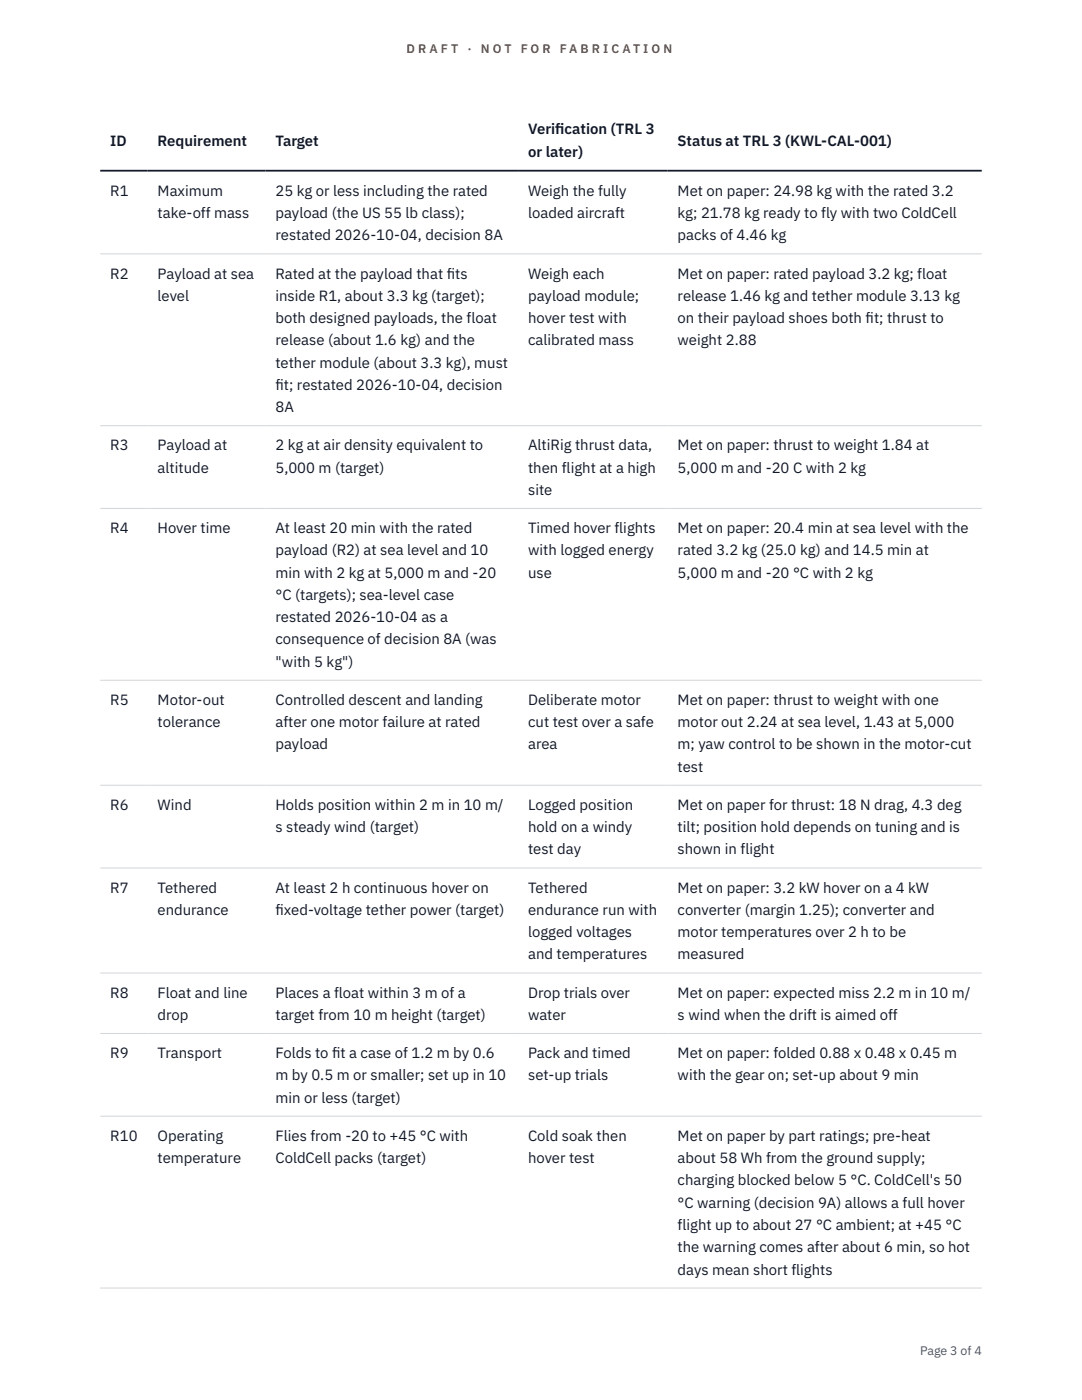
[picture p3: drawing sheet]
<svg xmlns="http://www.w3.org/2000/svg" width="216mm" height="279mm" viewBox="0 0 216 279" stroke-linecap="round" stroke-linejoin="round" font-family="sans-serif">
<defs><g id="words">
<g font-size="3" fill="#111827">
<text x="22" y="29.1">ID</text>
<text x="31.5" y="29.1">Requirement</text>
<text x="55" y="29.1">Target</text>
<text x="105.4" y="26.8">Verif</text>
<text x="110.8" y="26.8">ication (TRL 3</text>
<text x="135.2" y="29.1">Status at TRL 3 (KWL-CAL-001)</text>
<text x="105.4" y="31.3">or later)</text>
<text x="22" y="39.1">R1</text>
<text x="31.5" y="39.1">Maximum</text>
<text x="55" y="39.1">25 kg or less including the rated</text>
<text x="105.4" y="39.1">Weigh the fully</text>
<text x="135.2" y="39.1">Met on paper: 24.98 kg with the rated 3.2</text>
<text x="31.5" y="43.5">take-off mass</text>
<text x="55" y="43.5">payload (the US 55 lb class);</text>
<text x="55" y="48">restated 2026-10-04, decision 8A</text>
<text x="105.4" y="43.5">loaded aircraft</text>
<text x="135.2" y="43.5">kg; 21.78 kg ready to fly with two ColdCell</text>
<text x="135.2" y="48">packs of 4.46 kg</text>
<text x="22" y="55.6">R2</text>
<text x="31.5" y="55.6">Payload at sea</text>
<text x="55" y="55.6">Rated at the payload that f</text>
<text x="89.1" y="55.6">its</text>
<text x="105.4" y="55.6">Weigh each</text>
<text x="135.2" y="55.6">Met on paper: rated payload 3.2 kg; float</text>
<text x="31.5" y="60">level</text>
<text x="55" y="60">inside R1, about 3.3 kg (target);</text>
<text x="55" y="64.5">both designed payloads, the float</text>
<text x="105.4" y="60">payload module;</text>
<text x="105.4" y="64.5">hover test with</text>
<text x="135.2" y="60">release 1.46 kg and tether module 3.13 kg</text>
<text x="135.2" y="64.5">on their payload shoes both f</text>
<text x="172.7" y="64.5">it; thrust to</text>
<text x="55" y="68.9">release (about 1.6 kg) and the</text>
<text x="105.4" y="68.9">calibrated mass</text>
<text x="135.2" y="68.9">weight 2.88</text>
<text x="55" y="73.4">tether module (about 3.3 kg), must</text>
<text x="55" y="77.8">f</text>
<text x="55" y="77.8">it; restated 2026-10-04, decision</text>
<text x="55" y="82.3">8A</text>
<text x="22" y="89.9">R3</text>
<text x="31.5" y="89.9">Payload at</text>
<text x="55" y="89.9">2 kg at air density equivalent to</text>
<text x="105.4" y="89.9">AltiRig thrust data,</text>
<text x="135.2" y="89.9">Met on paper: thrust to weight 1.84 at</text>
<text x="31.5" y="94.3">altitude</text>
<text x="55" y="94.3">5,000 m (target)</text>
<text x="105.4" y="94.3">then flight at a high</text>
<text x="135.2" y="94.3">5,000 m and -20 C with 2 kg</text>
<text x="105.4" y="98.8">site</text>
<text x="22" y="106.4">R4</text>
<text x="31.5" y="106.4">Hover time</text>
<text x="55" y="106.4">At least 20 min with the rated</text>
<text x="105.4" y="106.4">Timed hover flights</text>
<text x="135.2" y="106.4">Met on paper: 20.4 min at sea level with the</text>
<text x="55" y="110.8">payload (R2) at sea level and 10</text>
<text x="105.4" y="110.8">with logged energy</text>
<text x="135.2" y="110.8">rated 3.2 kg (25.0 kg) and 14.5 min at</text>
<text x="55" y="115.3">min with 2 kg at 5,000 m and -20</text>
<text x="55" y="119.7">°C (targets); sea-level case</text>
<text x="105.4" y="115.3">use</text>
<text x="135.2" y="115.3">5,000 m and -20 °C with 2 kg</text>
<text x="55" y="124.2">restated 2026-10-04 as a</text>
<text x="55" y="128.6">consequence of decision 8A (was</text>
<text x="55" y="133.1">&quot;with 5 kg&quot;)</text>
<text x="22" y="140.7">R5</text>
<text x="31.5" y="140.7">Motor-out</text>
<text x="55" y="140.7">Controlled descent and landing</text>
<text x="105.4" y="140.7">Deliberate motor</text>
<text x="135.2" y="140.7">Met on paper: thrust to weight with one</text>
<text x="31.5" y="145.1">tolerance</text>
<text x="55" y="145.1">after one motor failure at rated</text>
<text x="55" y="149.6">payload</text>
<text x="105.4" y="145.1">cut test over a safe</text>
<text x="105.4" y="149.6">area</text>
<text x="135.2" y="145.1">motor out 2.24 at sea level, 1.43 at 5,000</text>
<text x="135.2" y="149.6">m; yaw control to be shown in the motor-cut</text>
<text x="135.2" y="154">test</text>
<text x="22" y="161.6">R6</text>
<text x="31.5" y="161.6">Wind</text>
<text x="55" y="161.6">Holds position within 2 m in 10 m/</text>
<text x="105.4" y="161.6">Logged position</text>
<text x="135.2" y="161.6">Met on paper for thrust: 18 N drag, 4.3 deg</text>
<text x="55" y="166.1">s steady wind (target)</text>
<text x="105.4" y="166.1">hold on a windy</text>
<text x="135.2" y="166.1">tilt; position hold depends on tuning and is</text>
<text x="105.4" y="170.5">test day</text>
<text x="135.2" y="170.5">shown in flight</text>
<text x="22" y="178.1">R7</text>
<text x="31.5" y="178.1">Tethered</text>
<text x="55" y="178.1">At least 2 h continuous hover on</text>
<text x="105.4" y="178.1">Tethered</text>
<text x="135.2" y="178.1">Met on paper: 3.2 kW hover on a 4 kW</text>
<text x="31.5" y="182.6">endurance</text>
<text x="55" y="182.6">f</text>
<text x="55" y="182.6">ixed-voltage tether power (target)</text>
<text x="105.4" y="182.6">endurance run with</text>
<text x="135.2" y="182.6">converter (margin 1.25); converter and</text>
<text x="105.4" y="187">logged voltages</text>
<text x="105.4" y="191.5">and temperatures</text>
<text x="135.2" y="187">motor temperatures over 2 h to be</text>
<text x="135.2" y="191.5">measured</text>
<text x="22" y="199.1">R8</text>
<text x="31.5" y="199.1">Float and line</text>
<text x="31.5" y="203.6">drop</text>
<text x="55" y="199.1">Places a float within 3 m of a</text>
<text x="55" y="203.6">target from 10 m height (target)</text>
<text x="105.4" y="199.1">Drop trials over</text>
<text x="105.4" y="203.6">water</text>
<text x="135.2" y="199.1">Met on paper: expected miss 2.2 m in 10 m/</text>
<text x="135.2" y="203.6">s wind when the drift is aimed off</text>
<text x="22" y="211.2">R9</text>
<text x="31.5" y="211.2">Transport</text>
<text x="55" y="211.2">Folds to f</text>
<text x="55" y="215.6">m by 0.5 m or smaller; set up in 10</text>
<text x="66.3" y="211.2">it a case of 1.2 m by 0.6</text>
<text x="105.4" y="211.2">Pack and timed</text>
<text x="105.4" y="215.6">set-up trials</text>
<text x="135.2" y="211.2">Met on paper: folded 0.88 x 0.48 x 0.45 m</text>
<text x="135.2" y="215.6">with the gear on; set-up about 9 min</text>
<text x="55" y="220.1">min or less (target)</text>
<text x="22" y="227.7">R10</text>
<text x="31.5" y="227.7">Operating</text>
<text x="55" y="227.7">Flies from -20 to +45 °C with</text>
<text x="105.4" y="227.7">Cold soak then</text>
<text x="135.2" y="227.7">Met on paper by part ratings; pre-heat</text>
<text x="31.5" y="232.1">temperature</text>
<text x="55" y="232.1">ColdCell packs (target)</text>
<text x="105.4" y="232.1">hover test</text>
<text x="135.2" y="232.1">about 58 Wh from the ground supply;</text>
<text x="135.2" y="236.6">charging blocked below 5 °C. ColdCell's 50</text>
<text x="135.2" y="241">°C warning (decision 9A) allows a full hover</text>
<text x="135.2" y="245.5">flight up to about 27 °C ambient; at +45 °C</text>
<text x="135.2" y="249.9">the warning comes after about 6 min, so hot</text>
<text x="135.2" y="254.4">days mean short flights</text>
</g>
<g font-size="2.5" fill="#b45309">
<text x="81.1" y="10.5">D R A F T</text>
<text x="93.3" y="10.5">·</text>
<text x="95.9" y="10.5">N O T</text>
<text x="103.9" y="10.5">F O R</text>
<text x="111.7" y="10.5">F A B R I C A T I O N</text>
</g>
<text font-size="2.5" fill="#4b5563" x="183.6" y="270.3">Page 3 of 4</text>
</g></defs>
<path d="M20 50.7h175.9M20 85h175.9M20 101.5h175.9M20 135.8h175.9M20 156.7h175.9M20 173.2h175.9M20 194.2h175.9M20 206.3h175.9M20 222.8h175.9M20 257.1h175.9" fill="none" stroke="#d1d5db" stroke-width=".2"/>
<path d="M20 34.1h175.9" fill="none" stroke="#111827" stroke-width=".35"/>
<use href="#words"/>
</svg>
